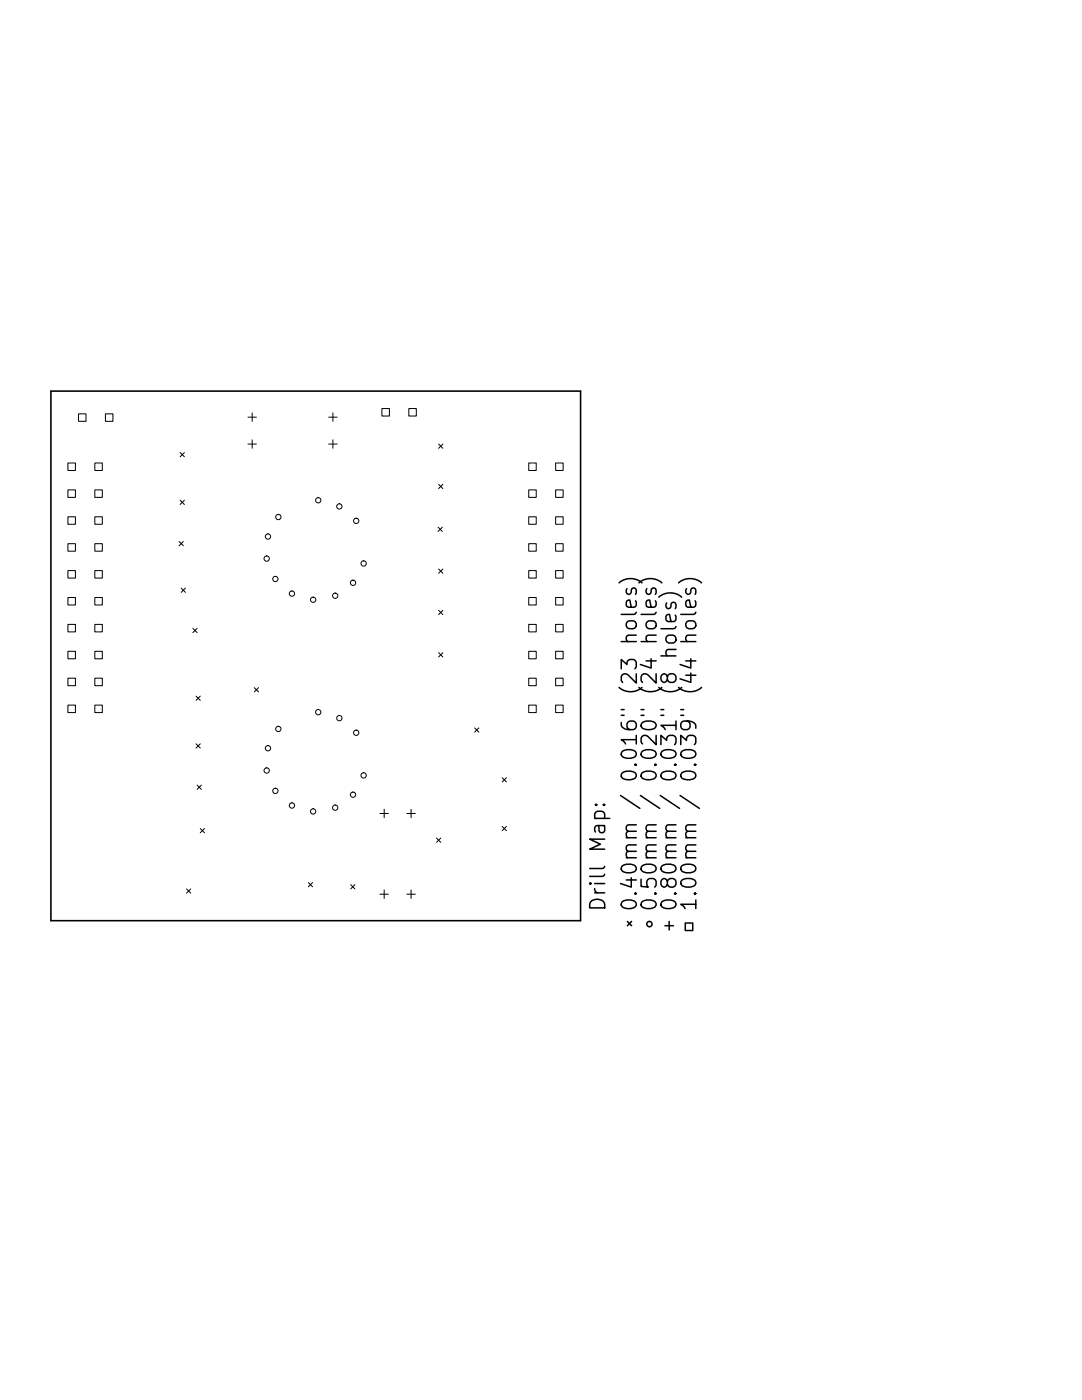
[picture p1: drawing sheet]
<svg xmlns="http://www.w3.org/2000/svg" width="216mm" height="279mm" viewBox="0 0 216 279" stroke-linecap="round" stroke-linejoin="round" font-family="sans-serif">
<path d="M10.2 78.1h105.6v105.6h-105.6z" fill="none" stroke="#000" stroke-width=".32"/>
<g fill="none" stroke="#000" stroke-width=".2">
<path d="M13.6 97.8h1.4v1.5h-1.4zM13.6 92.4h1.4v1.5h-1.4zM15.7 82.6h1.5v1.5h-1.5zM18.9 97.8h1.5v1.5h-1.5zM18.9 92.4h1.5v1.5h-1.5zM21 82.6h1.5v1.5h-1.5zM35.9 99.8l.9 .9M35.9 90.3l.9 .9M36.8 99.8l-.9 .9M36.8 90.3l-.9 .9M49.5 88.6h1.7M49.5 83.3h1.7"/>
<path d="M50.3 82.4v1.7M50.3 87.8v1.7M65.6 88.6h1.7M65.6 83.3h1.7M66.4 82.4v1.7M66.4 87.8v1.7M76.2 81.5h1.5v1.5h-1.5zM81.6 81.5h1.5v1.5h-1.5zM87.5 96.7l.9 .8M87.5 88.6l.9 .9M88.4 96.7l-.9 .8M88.4 88.6l-.9 .9"/>
<path d="M105.5 97.8h1.5v1.5h-1.5zM105.5 92.4h1.5v1.5h-1.5zM110.9 97.8h1.5v1.5h-1.5zM110.9 92.4h1.5v1.5h-1.5zM13.6 119.2h1.4v1.5h-1.4zM13.6 113.9h1.4v1.5h-1.4zM13.6 108.5h1.4v1.5h-1.4zM13.6 103.1h1.4v1.5h-1.4zM18.9 119.2h1.5v1.5h-1.5zM18.9 113.9h1.5v1.5h-1.5zM18.9 108.5h1.5v1.5h-1.5zM18.9 103.1h1.5v1.5h-1.5z"/>
<path d="M35.7 108.1l.9 .8M36.2 117.4l.8 .8M36.6 108.1l-.9 .8M37 117.4l-.8 .8M87.4 105.2l.9 .9M87.5 113.6l.9 .8M88.3 105.2l-.9 .9M88.4 113.6l-.9 .8M105.5 119.2h1.5v1.5h-1.5zM105.5 113.9h1.5v1.5h-1.5zM105.5 108.5h1.5v1.5h-1.5zM105.5 103.1h1.5v1.5h-1.5z"/>
<path d="M110.9 119.2h1.5v1.5h-1.5zM110.9 113.9h1.5v1.5h-1.5zM110.9 108.5h1.5v1.5h-1.5zM110.9 103.1h1.5v1.5h-1.5zM13.6 135.4h1.4v1.4h-1.4zM13.6 130h1.4v1.5h-1.4zM13.6 124.6h1.4v1.5h-1.4zM18.9 135.4h1.5v1.4h-1.5zM18.9 130h1.5v1.5h-1.5zM18.9 124.6h1.5v1.5h-1.5zM38.5 125.4l.8 .8M39.1 138.9l.9 .9"/>
<path d="M39.3 125.4l-.8 .8M40 138.9l-.9 .9M50.7 137.2l.9 .9M51.6 137.2l-.9 .9M87.5 130.3l.9 .8M87.5 121.8l.9 .9M88.4 130.3l-.9 .8M88.4 121.8l-.9 .9M105.5 135.4h1.5v1.4h-1.5zM105.5 130h1.5v1.5h-1.5zM105.5 124.6h1.5v1.5h-1.5zM110.9 135.4h1.5v1.4h-1.5z"/>
<path d="M110.9 130h1.5v1.5h-1.5zM110.9 124.6h1.5v1.5h-1.5zM13.6 140.7h1.4v1.5h-1.4zM18.9 140.7h1.5v1.5h-1.5zM39.1 148.4l.9 .9M39.3 156.7l.9 .8M40 148.4l-.9 .9M40.2 156.7l-.9 .8M94.7 145.3l.9 .8M95.6 145.3l-.9 .8M100.2 155.2l.8 .9M101 155.2l-.8 .9"/>
<path d="M105.5 140.7h1.5v1.5h-1.5zM110.9 140.7h1.5v1.5h-1.5zM37.2 177.4l.9 .8M38.1 177.4l-.9 .8M40 165.4l.8 .8M40.8 165.4l-.8 .8M61.5 176.1l.9 .9M62.4 176.1l-.9 .9M70 176.6l.8 .8M70.8 176.6l-.8 .8M75.8 178.5h1.7M75.8 162.4h1.7"/>
<path d="M76.7 161.5v1.7M76.7 177.6v1.7M81.2 178.5h1.7M81.2 162.4h1.7M82 161.5v1.7M82 177.6v1.7M87.1 167.3l.8 .8M87.9 167.3l-.8 .8M100.2 164.9l.8 .9M101 164.9l-.8 .9"/>
<circle cx="63.5" cy="99.8" r=".53"/>
<circle cx="53.2" cy="111.5" r=".53"/>
<circle cx="53.5" cy="107.1" r=".53"/>
<circle cx="54.9" cy="115.5" r=".53"/>
<circle cx="55.5" cy="103.2" r=".53"/>
<circle cx="58.3" cy="118.5" r=".53"/>
<circle cx="62.5" cy="119.7" r=".53"/>
<circle cx="66.9" cy="118.9" r=".53"/>
<circle cx="67.7" cy="101.1" r=".53"/>
<circle cx="70.4" cy="116.3" r=".53"/>
<circle cx="71.1" cy="103.9" r=".53"/>
<circle cx="72.6" cy="112.5" r=".53"/>
<circle cx="53.2" cy="153.8" r=".53"/>
<circle cx="53.5" cy="149.3" r=".53"/>
<circle cx="54.9" cy="157.8" r=".53"/>
<circle cx="55.5" cy="145.5" r=".53"/>
<circle cx="63.5" cy="142.1" r=".53"/>
<circle cx="67.7" cy="143.3" r=".53"/>
<circle cx="70.4" cy="158.6" r=".53"/>
<circle cx="71.1" cy="146.2" r=".53"/>
<circle cx="72.6" cy="154.7" r=".53"/>
<circle cx="58.3" cy="160.8" r=".53"/>
<circle cx="62.5" cy="161.9" r=".53"/>
<circle cx="66.9" cy="161.2" r=".53"/>
</g>
<g fill="none" stroke="#000" stroke-width=".3">
<path d="M123.5 116.3a3.5 3.5 0 0 1 4.6 0M125.1 117.5l-.1 .7 .1 .3 .3 .1 .4-.1 .3-1 .3-.2 .4 .2 .2 .3-.2 .8M126.8 119.9l.2 .9-.2 .2-.3 .2h-1.1l-.3-.2-.1-.2 .1-.9 .6-.1 .3 1.4M127.5 116.3a3.5 3.5 0 0 1 4.6 0M129.1 117.5l-.2 .7 .2 .3 .3 .1 .4-.1 .3-1 .2-.2 .5 .2 .1 .3-.1 .8M130.8 119.9l.1 .9-.1 .2-.3 .2h-1.1l-.3-.2-.2-.2 .2-.9 .5-.1 .3 1.4M131.5 119.2a3.5 3.5 0 0 1 4.5 0M135.4 116.3a3.5 3.5 0 0 1 4.6 0M137 117.5l-.2 .7 .2 .3 .3 .1 .4-.1 .3-1 .3-.2 .4 .2 .1 .3-.1 .8M138.7 119.9l.1 .9-.1 .2-.3 .2h-1.1l-.3-.2-.2-.2 .2-.9 .6-.1 .2 1.4M123.5 137.2a3.5 3.5 0 0 0 4.6 0M124 128h3"/>
<path d="M124 133.5v-1.9l1.1 1a.81 .81 0 0 1 .6-1h.7l.4 .3 .2 .3v.8l-.3 .5M125.1 124.2l.4-.3h.9a.81 .81 0 0 1 .6 .8 .81 .81 0 0 1-.6 .8h-.9a.81 .81 0 0 1-.4-1.3zM127 134.5v1.8l-1.8-1.7a.81 .81 0 0 0-1.2 .4v.8l.2 .4M127 126.8h-1.6l-.3 .1a.81 .81 0 0 0 .1 1.1M127 122.2l-.2 .3-.3 .1h-2.5M127.5 137.2a3.5 3.5 0 0 0 4.6 0M127.9 128h3M128.9 131.9h2M129.1 124.2l.4-.3h.8a.81 .81 0 0 1 .7 .8 .81 .81 0 0 1-.7 .8h-.8a.81 .81 0 0 1-.4-1.3zM129.9 131.5v1.8l-2.1-.7M130.9 134.5v1.8l-1.7-1.7a.81 .81 0 0 0-1.3 .4v.8l.3 .4M130.9 126.8h-1.6l-.2 .1a.81 .81 0 0 0 .1 1.1"/>
<path d="M130.9 122.2l-.1 .3-.3 .1h-2.6M131.5 137.2a3.5 3.5 0 0 0 4.5 0M131.9 130.9h3M133 120.3l-.1 .7 .1 .3 .3 .2 .4-.2 .3-1 .3-.1 .4 .1 .2 .3-.2 .9M133.2 135l.3-.4 .8-.1 .4 .3 .2 .8-.3 .4-.9 .2-.4-.3-.1-.9a.65 .65 0 0 0-.7-.5 .65 .65 0 0 0-.6 .5v.6a.65 .65 0 0 0 .6 .6 .65 .65 0 0 0 .7-.6M133.2 126.9l.3-.1h.8a.81 .81 0 0 1 .6 .7 .81 .81 0 0 1-.6 .8h-.8a.81 .81 0 0 1-.6-.6 .81 .81 0 0 1 .3-.8zM134.7 122.8l.2 .8-.2 .3-.2 .1h-1.2l-.3-.1-.1-.3 .1-.8 .6-.2 .3 1.4M134.9 129.6h-1.6l-.3 .2a.81 .81 0 0 0 .2 1.1M134.9 125l-.2 .3-.2 .2h-2.6M135.4 137.2a3.5 3.5 0 0 0 4.6 0M135.8 128h3M136.8 131.9h2"/>
<path d="M136.8 134.8h2M137 124.2l.4-.3h.9a.81 .81 0 0 1 .6 .8 .81 .81 0 0 1-.6 .8h-.9a.81 .81 0 0 1-.4-1.3zM137.8 134.3v1.9l-2.1-.7M137.8 131.5v1.8l-2.1-.7M138.8 126.8h-1.5l-.3 .1a.81 .81 0 0 0 .1 1.1M138.8 122.2l-.1 .3-.3 .1h-2.6M123.8 158.8l3.9 2.5M124 144.2a1.19 1.19 0 0 0 1.2 1.4h1.2l.4-.3 .2-.8-.3-.5-.3-.1h-.7l-.5 .3-.1 .8 .1 .3 .5 .3M124 142.8h.5M124 141.6h.5M124.1 154.3a2.28 2.28 0 0 1 2.7 0 .71 .71 0 0 1-.4 1.2 1.76 1.76 0 0 1-2.4-.6zM124.1 150a2.28 2.28 0 0 1 2.7 0 .71 .71 0 0 1-.4 1.2 1.76 1.76 0 0 1-2.4-.6z"/>
<path d="M126.7 152.6l.1-.1 .2 .1-.2 .2-.1-.2h.3M127 147.6h-3l.7 .6 .1 .3M127 146.8v1.7M127.8 158.8l3.8 2.5M127.9 142.8h.6M127.9 141.6h.6M128.1 154.3a2.28 2.28 0 0 1 2.7 0 .71 .71 0 0 1-.5 1.2 1.76 1.76 0 0 1-2.4-.6zM128.1 150a2.28 2.28 0 0 1 2.7 0 .71 .71 0 0 1-.5 1.2 1.76 1.76 0 0 1-2.4-.6zM128.1 144.3a2.28 2.28 0 0 1 2.7 0 .71 .71 0 0 1-.5 1.2 1.76 1.76 0 0 1-2.4-.6zM130.6 152.6l.2-.1 .1 .1-.1 .2-.2-.2h.3M130.9 146.8v1.8l-1.7-1.7a.81 .81 0 0 0-1.3 .4v.7l.3 .5M131.7 158.8l3.9 2.5"/>
<path d="M131.9 148.6v-1.8l1.1 1a.81 .81 0 0 1 .6-1h.7l.4 .2 .2 .3v.9l-.3 .4M131.9 142.8h.6M131.9 141.6h.6M132 154.3a2.28 2.28 0 0 1 2.7 0 .71 .71 0 0 1-.4 1.2 1.76 1.76 0 0 1-2.4-.6zM132 150a2.28 2.28 0 0 1 2.7 0 .71 .71 0 0 1-.4 1.2 1.76 1.76 0 0 1-2.4-.6zM134.6 152.6l.1-.1 .2 .1-.2 .2-.1-.2h.3M134.9 144.8h-3l.7 .5 .1 .3M134.9 143.9v1.7M135.7 158.8l3.9 2.5M135.8 148.6v-1.8l1.2 1a.82 .82 0 0 1 .6-1h.7l.4 .2 .1 .3v.9l-.2 .4M135.8 142.8h.6M135.8 141.6h.6"/>
<path d="M136 154.3a2.28 2.28 0 0 1 2.7 0 .71 .71 0 0 1-.4 1.2 1.76 1.76 0 0 1-2.5-.6zM136 150a2.28 2.28 0 0 1 2.7 0 .71 .71 0 0 1-.4 1.2 1.76 1.76 0 0 1-2.5-.6zM137.1 143.9l.3 .1 .3 .5v.5l-.3 .5-.3 .1h-.7l-.4-.3-.2-.8 .3-.5a1.98 1.98 0 0 1 2.7 .8v.5M138.6 152.6l.1-.1 .1 .1-.1 .2-.1-.2h.2M117.7 176.3l.1 .2 .1-.2-.1-.1-.1 .1h.2M118.1 179.8a1.94 1.94 0 0 1 2.4 .2l.2 1.2h-3v-.7zM118.7 163.3h3M118.7 177.3a.77 .77 0 0 0 .5 .9M118.7 178.2h2M118.7 176.3h2M118.8 163.3l-.1-.8 .2-.5 .3-.1h.9l.4 .3 .2 .3-.2 .8M118.8 160.6l.1-.1 .2 .1-.2 .2-.1-.2h.3"/>
<path d="M119.4 164.8l.1 .2v.8a.59 .59 0 0 0 .6 .4 .59 .59 0 0 0 .6-.4v-.8l-.2-.2M120.4 160.6l.1-.1 .2 .1-.2 .2-.1-.2h.3M120.7 174.5l-.2 .3-.3 .1h-2.5M120.7 172.9l-.2 .3-.3 .1h-2.5M120.7 167.5h-3l2.1 1-2.1 1h3M120.7 164.8h-1.6l-.3 .1-.1 .3 .1 .8M124.1 172.9a2.28 2.28 0 0 1 2.7 0 .71 .71 0 0 1-.4 1.1 1.76 1.76 0 0 1-2.4-.5zM125 175.6h2M125 171.2h2M125 167.2h2M126 175.2v1.8l-2.2-.7M126.7 178.3l.1-.1 .2 .1-.2 .2-.1-.2h.3"/>
<path d="M127 168.6h-1.6l-.3 .2-.1 .7 .1 .3 .3 .1M127 164.6h-1.6l-.3 .2-.1 .7 .1 .3 .3 .1M127 169.9h-1.6l-.3 .1a.81 .81 0 0 0 .1 1.2M127 165.9h-1.6l-.3 .1a.81 .81 0 0 0 .1 1.2M127.9 175.5v1.4l1.4 .1-.2-.4v-.7l.1-.3 .4-.3h.7l.3 .2 .3 .4v.7l-.3 .4M128.1 172.9a2.28 2.28 0 0 1 2.7 0 .71 .71 0 0 1-.5 1.1 1.76 1.76 0 0 1-2.4-.5zM128.9 171.2h2M128.9 167.2h2M130.6 178.3l.2-.1 .1 .1-.1 .2-.2-.2h.3M130.9 169.9h-1.6l-.2 .1a.81 .81 0 0 0 .1 1.2M130.9 165.9h-1.5l-.3 .1a.81 .81 0 0 0 .1 1.2M130.9 168.6h-1.6l-.2 .2-.2 .7 .2 .3 .2 .1"/>
<path d="M130.9 164.6h-1.5l-.3 .2-.2 .7 .2 .3 .3 .1M132 172.9a2.28 2.28 0 0 1 2.7 0 .71 .71 0 0 1-.4 1.1 1.76 1.76 0 0 1-2.4-.5zM132.9 171.2h2M132.9 167.2h2M133.2 175.9l.3-.4 .8-.2 .4 .3 .2 .9-.3 .4-.9 .1-.2-.1-.3-.4v-.6a.65 .65 0 0 0-.7-.6 .65 .65 0 0 0-.6 .6v.6a.65 .65 0 0 0 .6 .5 .65 .65 0 0 0 .7-.5M134.6 178.3l.1-.1 .2 .1-.2 .2-.1-.2h.3M134.9 168.6h-1.6l-.3 .2-.1 .7 .1 .3 .3 .1M134.9 164.6h-1.6l-.3 .2-.1 .7 .1 .3 .3 .1M134.9 169.9h-1.6l-.3 .1a.81 .81 0 0 0 .2 1.2M134.9 165.9h-1.6l-.3 .1a.81 .81 0 0 0 .2 1.2M136 175.8a2.28 2.28 0 0 1 2.7 0 .71 .71 0 0 1-.4 1.1 1.76 1.76 0 0 1-2.5-.6zM136 172.9a2.28 2.28 0 0 1 2.7 0 .71 .71 0 0 1-.4 1.1 1.76 1.76 0 0 1-2.5-.5z"/>
<path d="M136.8 171.2h2M136.8 167.2h2M138.6 178.3l.1-.1 .1 .1-.1 .2-.1-.2h.2M138.8 169.9h-1.5l-.3 .1a.81 .81 0 0 0 .1 1.2M138.8 179.6v1.7M138.8 165.9h-1.5l-.3 .1a.81 .81 0 0 0 .1 1.2M138.8 168.6h-1.5l-.3 .2-.2 .7 .2 .3 .3 .1M138.8 164.6h-1.5l-.3 .2-.2 .7 .2 .3 .3 .1M124.1 180a2.28 2.28 0 0 1 2.7 0 .71 .71 0 0 1-.4 1.2 1.76 1.76 0 0 1-2.4-.6zM125.2 183.9l.8 .8M126 183.9l-.8 .8M128.1 180a2.28 2.28 0 0 1 2.7 0 .71 .71 0 0 1-.5 1.2 1.76 1.76 0 0 1-2.4-.6z"/>
<path d="M132 180a2.28 2.28 0 0 1 2.7 0 .71 .71 0 0 1-.4 1.2 1.76 1.76 0 0 1-2.4-.6zM132.7 184.7h1.7M133.5 183.9v1.7M136.7 184.2h1.5v1.5h-1.5zM138.8 180.5h-3l.5 .3 .4 .5"/>
<circle cx="129.6" cy="184.4" r=".53"/>
</g>
</svg>
